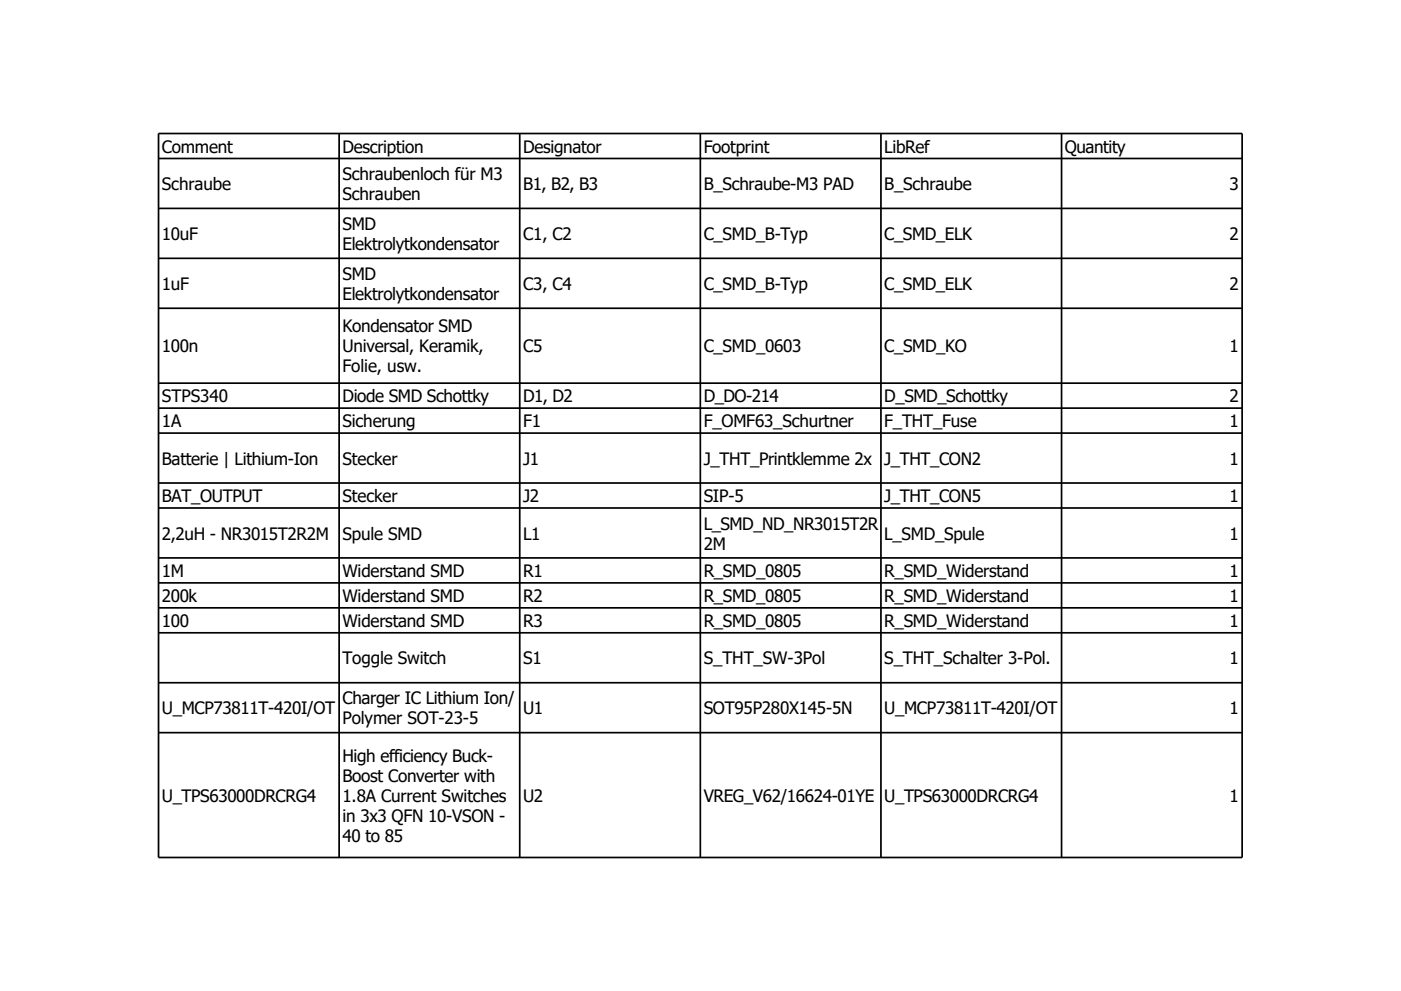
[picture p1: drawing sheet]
<svg xmlns="http://www.w3.org/2000/svg" width="297mm" height="210mm" viewBox="0 0 297 210" stroke-linecap="round" stroke-linejoin="round" font-family="sans-serif">
<defs><g id="words">
<g font-size="3.6">
<text x="34.3" y="32.3">Comment</text>
<text x="72.6" y="32.3">Description</text>
<text x="110.9" y="32.3">Designator</text>
<text x="149.1" y="32.3">Footprint</text>
<text x="187.4" y="32.3">LibRef</text>
<text x="225.7" y="32.3">Quantity</text>
<text x="34.3" y="40.3">Schraube</text>
<text x="72.6" y="38.2">Schraubenloch für M3</text>
<text x="110.9" y="40.3">B1, B2, B3</text>
<text x="149.1" y="40.3">B_Schraube-M3 PAD</text>
<text x="187.4" y="40.3">B_Schraube</text>
<text x="260.6" y="40.3">3</text>
<text x="72.6" y="42.4">Schrauben</text>
<text x="34.3" y="50.9">10uF</text>
<text x="72.6" y="48.8">SMD</text>
<text x="72.6" y="53">Elektrolytkondensator</text>
<text x="110.9" y="50.9">C1, C2</text>
<text x="149.1" y="50.9">C_SMD_B-Typ</text>
<text x="187.4" y="50.9">C_SMD_ELK</text>
<text x="260.6" y="50.9">2</text>
<text x="72.6" y="59.3">SMD</text>
<text x="34.3" y="61.5">1uF</text>
<text x="72.6" y="63.6">Elektrolytkondensator</text>
<text x="110.9" y="61.5">C3, C4</text>
<text x="149.1" y="61.5">C_SMD_B-Typ</text>
<text x="187.4" y="61.5">C_SMD_ELK</text>
<text x="260.6" y="61.5">2</text>
<text x="72.6" y="70.4">Kondensator SMD</text>
<text x="34.3" y="74.7">100n</text>
<text x="72.6" y="74.7">Universal, Keramik,</text>
<text x="110.9" y="74.7">C5</text>
<text x="149.1" y="74.7">C_SMD_0603</text>
<text x="187.4" y="74.7">C_SMD_KO</text>
<text x="260.6" y="74.7">1</text>
<text x="72.6" y="78.9">Folie, usw.</text>
<text x="34.3" y="85.3">STPS340</text>
<text x="72.6" y="85.3">Diode SMD Schottky</text>
<text x="110.9" y="85.3">D1, D2</text>
<text x="149.1" y="85.3">D_DO-214</text>
<text x="187.4" y="85.3">D_SMD_Schottky</text>
<text x="260.6" y="85.3">2</text>
<text x="34.3" y="90.6">1A</text>
<text x="72.6" y="90.6">Sicherung</text>
<text x="110.9" y="90.6">F1</text>
<text x="149.1" y="90.6">F_OMF63_Schurtner</text>
<text x="187.4" y="90.6">F_THT_Fuse</text>
<text x="260.6" y="90.6">1</text>
<text x="34.3" y="98.5">Batterie | Lithium-Ion</text>
<text x="72.6" y="98.5">Stecker</text>
<text x="110.9" y="98.5">J1</text>
<text x="149.1" y="98.5">J_THT_Printklemme 2x</text>
<text x="187.4" y="98.5">J_THT_CON2</text>
<text x="260.6" y="98.5">1</text>
<text x="34.3" y="106.4">BAT_OUTPUT</text>
<text x="72.6" y="106.4">Stecker</text>
<text x="110.9" y="106.4">J2</text>
<text x="149.1" y="106.4">SIP-5</text>
<text x="187.4" y="106.4">J_THT_CON5</text>
<text x="260.6" y="106.4">1</text>
<text x="149.1" y="112.3">L_SMD_ND_NR3015T2R</text>
<text x="34.3" y="114.4">2,2uH - NR3015T2R2M</text>
<text x="72.6" y="114.4">Spule SMD</text>
<text x="110.9" y="114.4">L1</text>
<text x="149.1" y="116.5">2M</text>
<text x="187.4" y="114.4">L_SMD_Spule</text>
<text x="260.6" y="114.4">1</text>
<text x="34.3" y="122.3">1M</text>
<text x="72.6" y="122.3">Widerstand SMD</text>
<text x="110.9" y="122.3">R1</text>
<text x="149.1" y="122.3">R_SMD_0805</text>
<text x="187.4" y="122.3">R_SMD_Widerstand</text>
<text x="260.6" y="122.3">1</text>
<text x="34.3" y="127.6">200k</text>
<text x="72.6" y="127.6">Widerstand SMD</text>
<text x="110.9" y="127.6">R2</text>
<text x="149.1" y="127.6">R_SMD_0805</text>
<text x="187.4" y="127.6">R_SMD_Widerstand</text>
<text x="260.6" y="127.6">1</text>
<text x="34.3" y="132.9">100</text>
<text x="72.6" y="132.9">Widerstand SMD</text>
<text x="110.9" y="132.9">R3</text>
<text x="149.1" y="132.9">R_SMD_0805</text>
<text x="187.4" y="132.9">R_SMD_Widerstand</text>
<text x="260.6" y="132.9">1</text>
<text x="72.6" y="140.8">Toggle Switch</text>
<text x="110.9" y="140.8">S1</text>
<text x="149.1" y="140.8">S_THT_SW-3Pol</text>
<text x="187.4" y="140.8">S_THT_Schalter 3-Pol.</text>
<text x="260.6" y="140.8">1</text>
<text x="72.6" y="149.3">Charger IC Lithium Ion/</text>
<text x="34.3" y="151.4">U_MCP73811T-420I/OT</text>
<text x="72.6" y="153.5">Polymer SOT-23-5</text>
<text x="110.9" y="151.4">U1</text>
<text x="149.1" y="151.4">SOT95P280X145-5N</text>
<text x="187.4" y="151.4">U_MCP73811T-420I/OT</text>
<text x="260.6" y="151.4">1</text>
<text x="72.6" y="161.5">High efficiency Buck-</text>
<text x="72.6" y="165.7">Boost Converter with</text>
<text x="34.3" y="169.9">U_TPS63000DRCRG4</text>
<text x="72.6" y="169.9">1.8A Current Switches</text>
<text x="110.9" y="169.9">U2</text>
<text x="149.1" y="169.9">VREG_V62/16624-01YE</text>
<text x="187.4" y="169.9">U_TPS63000DRCRG4</text>
<text x="260.6" y="169.9">1</text>
<text x="72.6" y="174.2">in 3x3 QFN 10-VSON -</text>
<text x="72.6" y="178.4">40 to 85</text>
</g>
</g></defs>
<g fill="none" stroke="#000" stroke-width=".36">
<path d="M33.6 28.3h229.7v153.5h-229.7zM33.6 33.6h229.7M71.9 28.3v153.5M110.2 28.3v153.5M148.4 28.3v153.5M186.7 28.3v153.5M225 28.3v153.5M33.6 44.2h229.7M33.6 54.8h229.7M33.6 65.3h229.7M33.6 81.2h229.7M33.6 86.5h229.7"/>
<path d="M33.6 91.8h229.7M33.6 102.4h229.7M33.6 107.7h229.7M33.6 118.3h229.7M33.6 123.5h229.7M33.6 128.8h229.7M33.6 134.1h229.7M33.6 144.7h229.7M33.6 155.3h229.7"/>
</g>
<use href="#words"/>
</svg>
